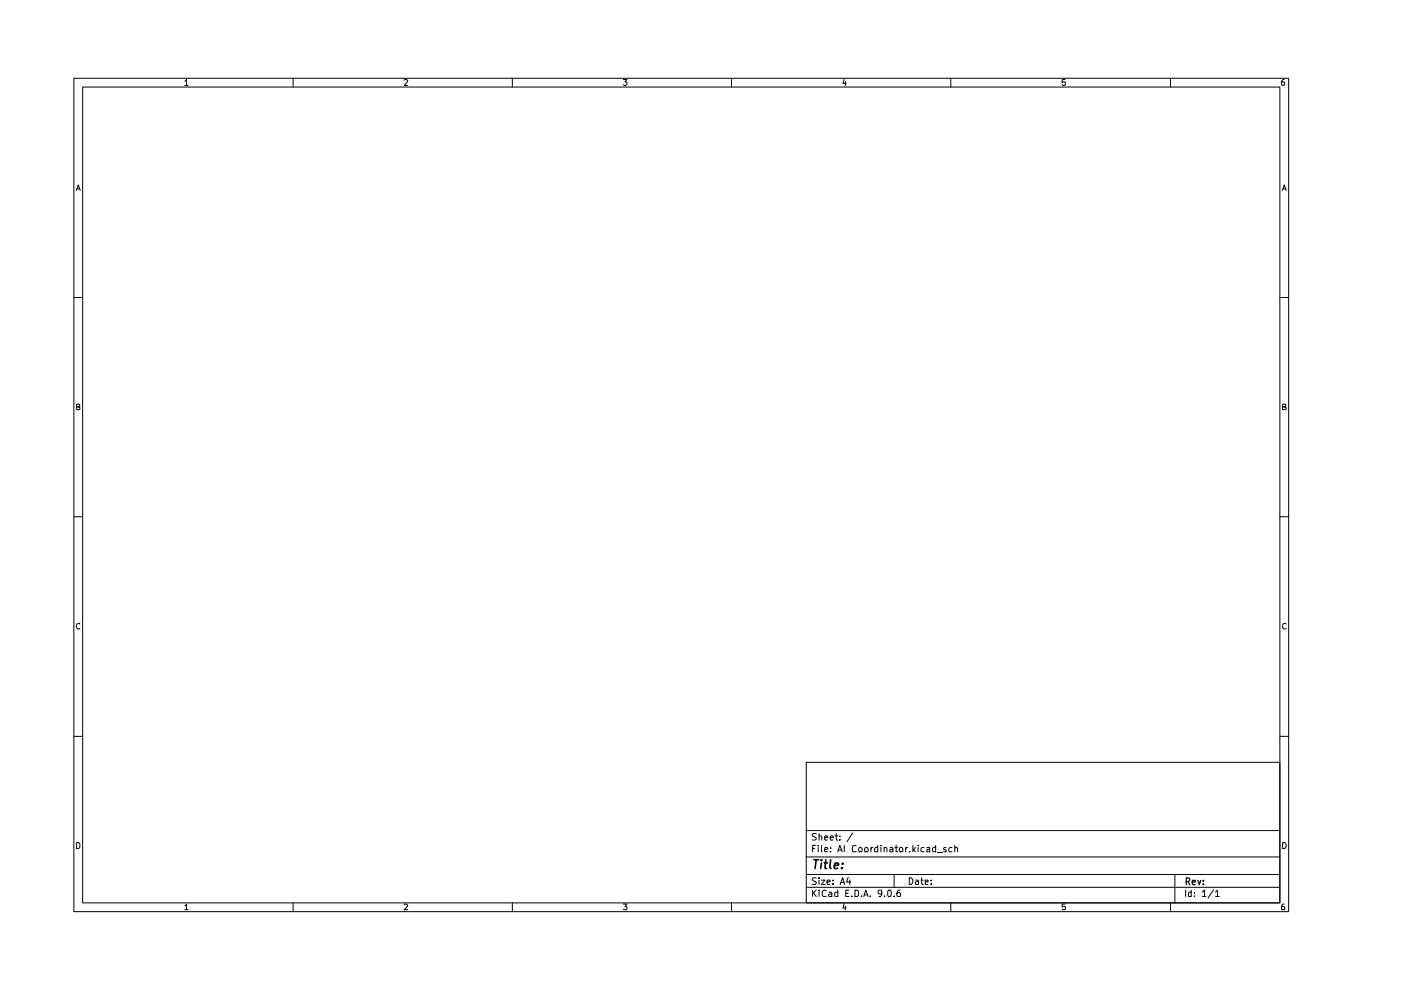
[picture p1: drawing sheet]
<svg xmlns="http://www.w3.org/2000/svg" width="297mm" height="210mm" viewBox="0 0 297 210" stroke-linecap="round" stroke-linejoin="round" font-family="sans-serif">
<g fill="none" stroke="#000" stroke-width=".21">
<path d="M15.7 16.6h257.5v176.7h-257.5zM17.5 18.5h253.9v172.9h-253.9zM39.2 17.2h.2l.1-.4v1.3M39.2 18.1h.7M62.1 16.6v1.9M85.7 17l.2-.2h.3l.2 .3-.7 1h.7M108.6 16.6v1.9M132.2 16.8h.7l-.4 .6 .4 .1v.4l-.2 .2h-.4l-.1-.2M155.1 16.6v1.9M179 16.8l-.3 .9h.7M179.2 17.3v.8M201.6 16.6v1.9"/>
<path d="M225.8 16.8h-.6v.6h.6l.1 .1-.1 .5-.4 .1-.2-.2M248.2 16.6v1.9M272.3 16.8h-.3a.93 .93 0 0 0-.2 1.2h.5l.1-.5-.1-.1h-.5l-.1 .1M16.2 40.4l.4-1.2 .4 1.2M16.3 40h.5M271.9 40.4l.4-1.2 .4 1.2M272 40h.6M15.7 63.1h1.8M271.4 63.1h1.8M16.3 86.3h.4l.2-.3-.1-.2-.5-.1v1.2h.5l.1-.5-.2-.1M271.9 86.3l.6-.1v-.4l-.6-.1v1.2h.6l.2-.4-.3-.2M15.7 109.6h1.8"/>
<path d="M271.4 109.6h1.8M16.9 132.3l-.1-.1a.66 .66 0 0 0-.6 .4 .66 .66 0 0 0 .2 .7h.5M272.7 132.3l-.4-.1-.4 .3v.6l.2 .2h.6M15.7 156.1h1.8M271.4 156.1h1.8M16.3 178.6h.3l.3 .4v.6l-.3 .3h-.3zM170.9 161.6h100.5v29.8h-100.5zM170.9 176.1h100.5M172.3 179.9h.4M173 179.2h-.7v1.4M173.1 176.8l-.6-.1-.3 .3 .1 .3 .7 .2 .1 .2a.51 .51 0 0 1-.4 .4 .51 .51 0 0 1-.5 0M173.5 179.2v.1"/>
<path d="M173.5 179.7v.9M173.7 177.3l.3-.1 .2 .2v.7M173.7 176.7v1.4M174.2 179.2v1.2l.1 .2M174.8 177.6l.7-.1-.1-.2-.4-.1-.2 .2 .1 .7h.5M176 177.6l.7-.1-.1-.2-.4-.1-.2 .2 .1 .7h.5M176.1 179.7v.2M177 177.2h.6M177.3 176.7v1.2l.3 .2M178.1 178v.1M178.1 177.3v.1M179 179.2v1.4"/>
<path d="M180.8 176.6l-1.2 1.9M181.5 179.3l-.4-.1-.3 .2-.1 .4 .1 .6 .1 .2 .6-.1M184.7 179.7v.9M185.1 179.7h-.4v.3M186.1 179.2v1.4l-.6-.1a.6 .6 0 0 1 .2-.8h.4M186.8 179.2v.1M186.8 179.7v.9M187.5 179.8l.1-.1h.4v.9M187.5 179.7v.9M188.7 179.7h.4l.2 .2v.7h-.6l-.1-.3 .7-.3M189.7 179.7h.6M190 179.2v1.4h.3"/>
<path d="M192 179.7v.9M192.4 179.7l-.4 .3M193.5 179.2v1.4M194.1 179.7l-.6 .6M194.6 179.2v.1M194.6 179.7v.9M195.9 179.7h-.3l-.4 .3 .2 .6h.5M196.5 179.7h.6v.9h-.6v-.4l.6-.2M198.4 179.2v1.4h-.5l-.2-.3 .1-.5 .2-.1h.4M200.6 179.7h-.4l-.1 .2 .1 .3 .5 .1-.1 .3h-.5M201.8 179.7h-.4a.59 .59 0 0 0-.1 .9h.5M202.4 179.8l.3-.1h.2l.1 .9"/>
<path d="M202.4 179.2v1.4M271.9 178.6a.65 .65 0 0 1 .8 .7 .65 .65 0 0 1-.8 .6zM39.2 192h.2l.1-.3v1.2M39.2 192.9h.7M62.1 191.4v1.9M85.7 191.9l.2-.2h.3l.2 .2-.7 1h.7M108.6 191.4v1.9M132.2 191.7h.7l-.4 .5 .4 .2v.3l-.1 .2-.6-.1M155.1 191.4v1.9M170.9 188.1h100.5M170.9 185.4h100.5M170.9 181.7h100.5"/>
<path d="M172.3 188.7v1.4M172.5 189.3l.6 .8M173.1 186.2l-.6-.1-.3 .3 .3 .4 .6 .3a.51 .51 0 0 1-.4 .4 .51 .51 0 0 1-.5 0M173.1 188.7l-.8 .8M173.7 188.7v.2M173.7 186.1v.2M173.7 186.6v.9M173.7 189.1v1M174.2 186.6h.7l-.7 .9h.7M174.8 180.2l.7-.2-.1-.3h-.4l-.2 .2 .1 .7h.5M175.2 188.9l-.4-.2-.5 .4 .1 .8 .2 .2 .6-.1M175.3 187l.7-.1-.1-.3h-.5l-.1 .2 .1 .7h.5"/>
<path d="M175.8 189.2l.4-.1 .2 .3v.7h-.6l-.1-.4 .7-.2M176.1 180.5v.1M176.6 187.4v.1M176.6 186.6v.2M177.6 188.7v1.4h-.6v-.9h.6M177.6 180.6l.5-1.4 .5 1.4M177.7 180.3h.7M178.1 187.5l.5-1.4 .5 1.4M178.3 187.1h.6M179 191.6l-.3 .9h.7M179.2 192.1v.8M179.3 189.4h.5"/>
<path d="M179.8 186l-.3 1h.8M180 188.7h-.7v1.4h.7M180.2 186.6v.9M180.6 190v.1M181.3 188.7h.3l.4 .4v.6l-.2 .4h-.5zM182.6 190v.1M183.1 190.1l.5-1.4 .5 1.4M183.2 189.7h.7M184.5 190v.1M186.9 189.3v.2l-.5 .1-.2-.3v-.3l.2-.3 .5 .2v.8l-.2 .4h-.3M187.5 190v.1M188.2 189l.3-.3a.78 .78 0 0 1 .6 .6 .78 .78 0 0 1-.3 .8l-.5-.1z"/>
<path d="M189.6 190v.1M189.6 185.4v2.7M190.8 188.7l-.5 .2-.1 .9 .1 .3 .6-.1-.1-.7-.4-.1-.2 .3M192.8 186.1a.72 .72 0 0 1 .8 .7 .72 .72 0 0 1-.8 .7zM192.9 180.5v.1M193.7 180.1l.4 .5M194.1 186.6h.5l.1 .9M194.7 186.9h-.4l-.2 .3 .2 .3h.4M195.2 186.6h.5M195.4 186.1v1.2l.3 .2M196.2 187l.6-.1v-.3h-.6v.9h.6M197.4 187.4v.1"/>
<path d="M197.4 186.6v.2M198.7 180.8h1.1M201.6 191.4v1.9M225.8 191.7h-.6v.6l.6-.1 .1 .2-.1 .5-.6-.1M248.2 191.4v1.9M249.1 185.4v6M251.4 188.7v1.4M252.6 188.7v1.4h-.5l-.1-.8 .2-.2 .4 .1M253.2 190v.1M253.2 189.2v.2M254.9 189.1l.5-.4v1.4M254.9 190.1h.8"/>
<path d="M257.3 188.6l-1.2 1.8M257.7 189.1l.4-.4v1.4M257.7 190.1h.8M272.3 191.7h-.3a.93 .93 0 0 0-.2 1.2h.5l.1-.5-.1-.2h-.5l-.1 .2"/>
<circle cx="182.4" cy="180.2" r=".44"/>
<circle cx="183.7" cy="180.2" r=".44"/>
<circle cx="191.1" cy="180.2" r=".44"/>
</g>
<path d="M251.5 186.9h.5l.3-.3v-.2l-.3-.3h-.5v1.5M251.8 186.9l.5 .7M252.8 187.1l.6-.1v-.4h-.5l-.1 .2 .1 .7h.5M254 186.6l.3 1 .3-1M255.1 187.4v.2M255.1 186.6v.2" fill="none" stroke="#000" stroke-width=".25"/>
<path d="M172.6 182.3h1M173.1 182.3l-.3 1.8M174.2 182.3v.2M174.2 183l-.2 1.1M174.8 183h.6M175.1 182.3l-.2 1.8h.4M176.1 182.3l-.2 1.6 .3 .2M176.9 183.6l.9-.2-.1-.4h-.7l-.1 .9 .1 .2h.6M178.5 184v.1M178.6 183v.2" fill="none" stroke="#000" stroke-width=".34"/>
</svg>
